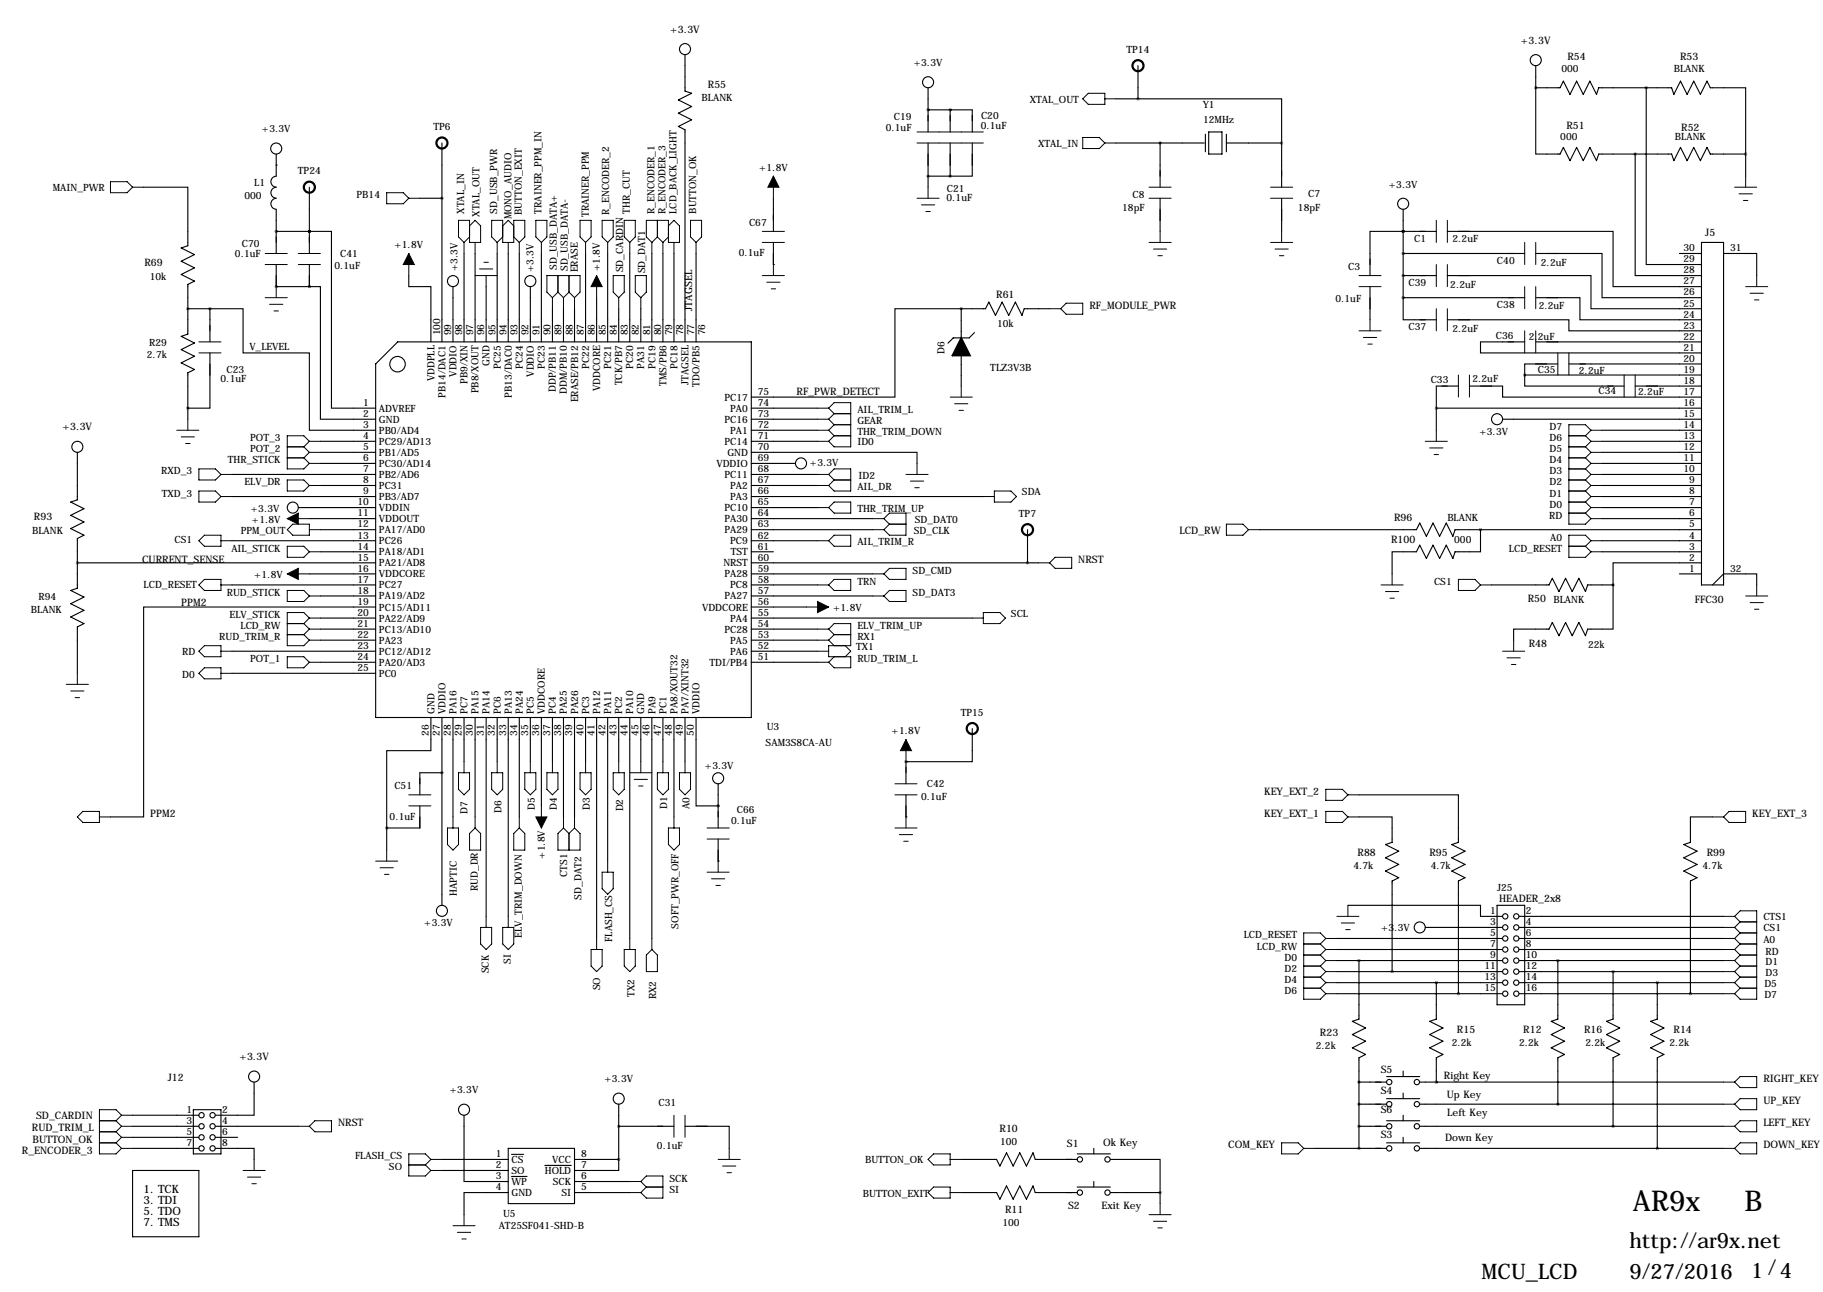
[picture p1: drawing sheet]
<svg xmlns="http://www.w3.org/2000/svg" width="419mm" height="297mm" viewBox="0 0 419 297" stroke-linecap="round" stroke-linejoin="round" font-family="sans-serif">
<defs><g id="words">
<g font-size="6.6">
<text x="375.4" y="278.5">AR9x</text>
<text x="401.1" y="278.5">B</text>
</g>
<g font-size="4.9">
<text x="374.6" y="286.9">http://ar9x.net</text>
<text x="340.6" y="294">MCU_LCD</text>
<text x="374.6" y="294">9/27/2016</text>
<text x="402.6" y="293.7">1 /4</text>
</g>
<g font-size="2.6">
<text x="33" y="274.2">1. TCK</text>
<text x="33" y="276.7">3. TDI</text>
<text x="33" y="279.3">5. TDO</text>
<text x="33" y="281.8">7. TMS</text>
</g>
<g font-size="2.4">
<text x="154.1" y="7.5">+3.3V</text>
<text x="349.7" y="10">+3.3V</text>
<text x="360.4" y="13.8">R54</text>
<text x="386.3" y="13.8">R53</text>
<text x="162.7" y="20.3">R55</text>
<text x="360.1" y="29.6">R51</text>
<text x="386.5" y="30.1">R52</text>
<text x="392" y="54.4">J5</text>
<text x="33.2" y="61.2">R69</text>
<text x="159.1" y="71.5" transform="rotate(-90 159.1 71.5)">JTAGSEL</text>
<text x="229" y="68.4">R61</text>
<text x="250.4" y="71">RF_MODULE_PWR</text>
<text x="183.1" y="90.8">RF_PWR_DETECT</text>
<text x="14.4" y="98.9">+3.3V</text>
<text x="7.8" y="119.6">R93</text>
<text x="320.5" y="119.7">R96</text>
<text x="271.2" y="122.8">LCD_RW</text>
<text x="319.8" y="124.8">R100</text>
<text x="32.7" y="129.4">CURRENT_SENSE</text>
<text x="247.9" y="129.4">NRST</text>
<text x="41.7" y="139.3">PPM2</text>
<text x="351.2" y="138.3">R50 BLANK</text>
<text x="389.6" y="138.5">FFC30</text>
<text x="351.5" y="148.7">R48</text>
<text x="290.6" y="182.7">KEY_EXT_2</text>
<text x="34.5" y="187.8">PPM2</text>
<text x="290.6" y="187.8">KEY_EXT_1</text>
<text x="402.8" y="187.8">KEY_EXT_3</text>
<text x="312.1" y="196.8">R88</text>
<text x="328.6" y="196.8">R95</text>
<text x="392.4" y="196.8">R99</text>
<text x="344.7" y="207.3">HEADER_2x8</text>
<text x="303.5" y="238.2">R23</text>
<text x="335" y="237.5">R15</text>
<text x="350.2" y="237.5">R12</text>
<text x="364.2" y="237.5">R16</text>
<text x="384.7" y="237.5">R14</text>
<text x="55" y="243.7">+3.3V</text>
<text x="38.6" y="248.5">J12</text>
<text x="317.4" y="246.7">S5</text>
<text x="317.4" y="251.6">S4</text>
<text x="331.9" y="248.2">Right Key</text>
<text x="405.4" y="248.8">RIGHT_KEY</text>
<text x="8.3" y="257.2">SD_CARDIN</text>
<text x="317.4" y="255.9">S6</text>
<text x="332.6" y="252.5">Up Key</text>
<text x="332.7" y="256.5">Left Key</text>
<text x="405.4" y="253.9">UP_KEY</text>
<text x="7.3" y="260">RUD_TRIM_L</text>
<text x="7.5" y="262.7">BUTTON_OK</text>
<text x="77.7" y="258.9">NRST</text>
<text x="229.8" y="260.3">R10</text>
<text x="245.3" y="263.8">S1</text>
<text x="253.6" y="263.4">Ok Key</text>
<text x="317.4" y="261.7">S3</text>
<text x="332.2" y="262.4">Down Key</text>
<text x="405.4" y="258.9">LEFT_KEY</text>
<text x="5" y="265.3">R_ENCODER_3</text>
<text x="282.4" y="264">COM_KEY</text>
<text x="405.4" y="264">DOWN_KEY</text>
<text x="231.1" y="278.9">R11</text>
<text x="245.5" y="278">S2</text>
<text x="253.3" y="277.9">Exit Key</text>
</g>
<g font-size="2.3">
<text x="210.1" y="15.1">+3.3V</text>
<text x="259" y="12.1">TP14</text>
<text x="359" y="16.5">000</text>
<text x="384.8" y="16.5">BLANK</text>
<text x="161.3" y="23.2">BLANK</text>
<text x="236.7" y="23.7">XTAL_OUT</text>
<text x="99.6" y="29.9">TP6</text>
<text x="205.5" y="27.5">C19</text>
<text x="225.5" y="29.7">0.1uF</text>
<text x="225.5" y="27.3">C20</text>
<text x="276.5" y="24.8">Y1</text>
<text x="276.6" y="28.3">12MHz</text>
<text x="60.2" y="30.3">+3.3V</text>
<text x="203.6" y="30.2">0.1uF</text>
<text x="238.7" y="33.9">XTAL_IN</text>
<text x="358.7" y="32.2">000</text>
<text x="385.1" y="32.2">BLANK</text>
<text x="68.5" y="40.1">TP24</text>
<text x="174.5" y="39.2">+1.8V</text>
<text x="12.1" y="43.9">MAIN_PWR</text>
<text x="56.2" y="45.7">000</text>
<text x="58.4" y="42.8">L1</text>
<text x="82" y="45.6">PB14</text>
<text x="217.6" y="46.2">0.1uF</text>
<text x="217.7" y="44.1">C21</text>
<text x="260.4" y="45.6">C8</text>
<text x="300.8" y="45.3">C7</text>
<text x="319.3" y="43.1">+3.3V</text>
<text x="106.7" y="49.1" transform="rotate(-90 106.7 49.1)">XTAL_IN</text>
<text x="110.2" y="49.8" transform="rotate(-90 110.2 49.8)">XTAL_OUT</text>
<text x="114.3" y="49.1" transform="rotate(-90 114.3 49.1)">SD_USB_PWR</text>
<text x="117.6" y="50.5" transform="rotate(-90 117.6 50.5)">MONO_AUDIO</text>
<text x="120" y="49.4" transform="rotate(-90 120 49.4)">BUTTON_EXIT</text>
<text x="124.5" y="49.1" transform="rotate(-90 124.5 49.1)">TRAINER_PPM_IN</text>
<text x="135.4" y="49.9" transform="rotate(-90 135.4 49.9)">TRAINER_PPM</text>
<text x="140" y="49.5" transform="rotate(-90 140 49.5)">R_ENCODER_2</text>
<text x="144.8" y="49.1" transform="rotate(-90 144.8 49.1)">THR_CUT</text>
<text x="150.5" y="49.2" transform="rotate(-90 150.5 49.2)">R_ENCODER_1</text>
<text x="153" y="49.2" transform="rotate(-90 153 49.2)">R_ENCODER_3</text>
<text x="155.5" y="49.1" transform="rotate(-90 155.5 49.1)">LCD_BACK_LIGHT</text>
<text x="160" y="49.1" transform="rotate(-90 160 49.1)">BUTTON_OK</text>
<text x="172.2" y="51.9">C67</text>
<text x="258" y="48.5">18pF</text>
<text x="298.4" y="48.5">18pF</text>
<text x="54" y="59.1">0.1uF</text>
<text x="55.6" y="56.8">C70</text>
<text x="78.2" y="59">C41</text>
<text x="90.7" y="57">+1.8V</text>
<text x="169.8" y="58.9">0.1uF</text>
<text x="325.1" y="55.6">C1</text>
<text x="333.9" y="55.7">2.2uF</text>
<text x="387" y="57.8">30</text>
<text x="397.8" y="57.8">31</text>
<text x="34.4" y="64.4">10k</text>
<text x="76.9" y="61.9">0.1uF</text>
<text x="105.2" y="62.3" transform="rotate(-90 105.2 62.3)">+3.3V</text>
<text x="122.7" y="62.6" transform="rotate(-90 122.7 62.6)">+3.3V</text>
<text x="128" y="62.1" transform="rotate(-90 128 62.1)">SD_USB_DATA+</text>
<text x="130.6" y="62.3" transform="rotate(-90 130.6 62.3)">SD_USB_DATA-</text>
<text x="132.8" y="62.6" transform="rotate(-90 132.8 62.6)">ERASE</text>
<text x="137.9" y="62.3" transform="rotate(-90 137.9 62.3)">+1.8V</text>
<text x="143.3" y="62.6" transform="rotate(-90 143.3 62.6)">SD_CARDIN</text>
<text x="148.3" y="62.9" transform="rotate(-90 148.3 62.9)">SD_DAT1</text>
<text x="309.9" y="62.1">C3</text>
<text x="323.8" y="65.7">C39</text>
<text x="344.1" y="60.7">C40</text>
<text x="354.2" y="61.1">2.2uF</text>
<text x="387" y="65.4">27</text>
<text x="387" y="62.9">28</text>
<text x="387" y="60.3">29</text>
<text x="307" y="69.5">0.1uF</text>
<text x="333.4" y="66.2">2.2uF</text>
<text x="344.1" y="70.8">C38</text>
<text x="353.7" y="71">2.2uF</text>
<text x="387" y="70.5">25</text>
<text x="387" y="67.9">26</text>
<text x="101.2" y="77.1" transform="rotate(-90 101.2 77.1)">100</text>
<text x="103.7" y="77.1" transform="rotate(-90 103.7 77.1)">99</text>
<text x="106.3" y="77.1" transform="rotate(-90 106.3 77.1)">98</text>
<text x="108.8" y="77.1" transform="rotate(-90 108.8 77.1)">97</text>
<text x="111.3" y="77.1" transform="rotate(-90 111.3 77.1)">96</text>
<text x="113.9" y="77.1" transform="rotate(-90 113.9 77.1)">95</text>
<text x="116.4" y="77.1" transform="rotate(-90 116.4 77.1)">94</text>
<text x="119" y="77.1" transform="rotate(-90 119 77.1)">93</text>
<text x="121.5" y="77.1" transform="rotate(-90 121.5 77.1)">92</text>
<text x="124" y="77.1" transform="rotate(-90 124 77.1)">91</text>
<text x="126.6" y="77.1" transform="rotate(-90 126.6 77.1)">90</text>
<text x="129.1" y="77.1" transform="rotate(-90 129.1 77.1)">89</text>
<text x="131.7" y="77.1" transform="rotate(-90 131.7 77.1)">88</text>
<text x="134.2" y="77.1" transform="rotate(-90 134.2 77.1)">87</text>
<text x="136.7" y="77.1" transform="rotate(-90 136.7 77.1)">86</text>
<text x="139.3" y="77.1" transform="rotate(-90 139.3 77.1)">85</text>
<text x="141.8" y="77.1" transform="rotate(-90 141.8 77.1)">84</text>
<text x="144.4" y="77.1" transform="rotate(-90 144.4 77.1)">83</text>
<text x="146.9" y="77.1" transform="rotate(-90 146.9 77.1)">82</text>
<text x="149.4" y="77.1" transform="rotate(-90 149.4 77.1)">81</text>
<text x="152" y="77.1" transform="rotate(-90 152 77.1)">80</text>
<text x="154.5" y="77.1" transform="rotate(-90 154.5 77.1)">79</text>
<text x="157.1" y="77.1" transform="rotate(-90 157.1 77.1)">78</text>
<text x="159.6" y="77.1" transform="rotate(-90 159.6 77.1)">77</text>
<text x="162.1" y="77.1" transform="rotate(-90 162.1 77.1)">76</text>
<text x="229.2" y="75.1">10k</text>
<text x="323.8" y="75.9">C37</text>
<text x="333.9" y="76.3">2.2uF</text>
<text x="343.9" y="77.9">C36</text>
<text x="387" y="75.6">23</text>
<text x="387" y="73">24</text>
<text x="33.8" y="82.4">2.7k</text>
<text x="34.3" y="79.4">R29</text>
<text x="57.3" y="80.4">V_LEVEL</text>
<text x="217.2" y="81.4" transform="rotate(-90 217.2 81.4)">D6</text>
<text x="351.4" y="78.1">2.2uF</text>
<text x="387" y="83.2">20</text>
<text x="387" y="80.6">21</text>
<text x="387" y="78.1">22</text>
<text x="50.7" y="87.8">0.1uF</text>
<text x="52" y="85.7">C23</text>
<text x="99.9" y="87.7" transform="rotate(-90 99.9 87.7)">VDDPLL</text>
<text x="104.9" y="86.6" transform="rotate(-90 104.9 86.6)">VDDIO</text>
<text x="107.5" y="88.3" transform="rotate(-90 107.5 88.3)">PB9/XIN</text>
<text x="112.6" y="84.1" transform="rotate(-90 112.6 84.1)">GND</text>
<text x="115.1" y="84.8" transform="rotate(-90 115.1 84.8)">PC25</text>
<text x="120.2" y="84.8" transform="rotate(-90 120.2 84.8)">PC24</text>
<text x="122.7" y="86.6" transform="rotate(-90 122.7 86.6)">VDDIO</text>
<text x="125.3" y="84.8" transform="rotate(-90 125.3 84.8)">PC23</text>
<text x="135.4" y="84.8" transform="rotate(-90 135.4 84.8)">PC22</text>
<text x="138" y="89.9" transform="rotate(-90 138 89.9)">VDDCORE</text>
<text x="140.5" y="84.8" transform="rotate(-90 140.5 84.8)">PC21</text>
<text x="143" y="88.6" transform="rotate(-90 143 88.6)">TCK/PB7</text>
<text x="145.6" y="84.8" transform="rotate(-90 145.6 84.8)">PC20</text>
<text x="148.1" y="84.8" transform="rotate(-90 148.1 84.8)">PA31</text>
<text x="150.7" y="84.8" transform="rotate(-90 150.7 84.8)">PC19</text>
<text x="153.2" y="88.7" transform="rotate(-90 153.2 88.7)">TMS/PB6</text>
<text x="155.7" y="84.8" transform="rotate(-90 155.7 84.8)">PC18</text>
<text x="158.3" y="88.5" transform="rotate(-90 158.3 88.5)">JTAGSEL</text>
<text x="160.8" y="89" transform="rotate(-90 160.8 89)">TDO/PB5</text>
<text x="227.7" y="85.2">TLZ3V3B</text>
<text x="328.9" y="88.1">C33</text>
<text x="338.5" y="87.7">2.2uF</text>
<text x="353.6" y="85.8">C35</text>
<text x="363" y="86">2.2uF</text>
<text x="387" y="88.3">18</text>
<text x="387" y="85.7">19</text>
<text x="83.5" y="93.3">1</text>
<text x="83.5" y="95.9">2</text>
<text x="87.1" y="94.6">ADVREF</text>
<text x="102.4" y="91.5" transform="rotate(-90 102.4 91.5)">PB14/DAC1</text>
<text x="110" y="90.4" transform="rotate(-90 110 90.4)">PB8/XOUT</text>
<text x="117.6" y="91.5" transform="rotate(-90 117.6 91.5)">PB13/DAC0</text>
<text x="127.8" y="90.2" transform="rotate(-90 127.8 90.2)">DDP/PB11</text>
<text x="130.3" y="90.6" transform="rotate(-90 130.3 90.6)">DDM/PB10</text>
<text x="132.9" y="92.5" transform="rotate(-90 132.9 92.5)">ERASE/PB12</text>
<text x="166.6" y="92.1">PC17</text>
<text x="167.9" y="94.6">PA0</text>
<text x="174.2" y="95.9">73</text>
<text x="174.2" y="93.3">74</text>
<text x="174.2" y="90.8">75</text>
<text x="197.1" y="94.9">AIL_TRIM_L</text>
<text x="367.5" y="90.6">C34</text>
<text x="376.6" y="90.8">2.2uF</text>
<text x="387" y="95.9">15</text>
<text x="387" y="93.3">16</text>
<text x="387" y="90.8">17</text>
<text x="57.5" y="101.5">POT_3</text>
<text x="83.5" y="98.4">3</text>
<text x="83.5" y="101">4</text>
<text x="87.1" y="97.2">GND</text>
<text x="87.1" y="99.7">PB0/AD4</text>
<text x="166.6" y="97.2">PC16</text>
<text x="167.9" y="99.7">PA1</text>
<text x="174.2" y="101">71</text>
<text x="174.2" y="98.4">72</text>
<text x="197.1" y="99.9">THR_TRIM_DOWN</text>
<text x="197.1" y="97.4">GEAR</text>
<text x="340.1" y="99.9">+3.3V</text>
<text x="356.3" y="101.5">D6</text>
<text x="356.3" y="98.9">D7</text>
<text x="387" y="101">13</text>
<text x="387" y="98.4">14</text>
<text x="52.4" y="106.5">THR_STICK</text>
<text x="57.5" y="104">POT_2</text>
<text x="83.5" y="103.5">5</text>
<text x="83.5" y="106">6</text>
<text x="87.1" y="102.3">PC29/AD13</text>
<text x="87.1" y="104.8">PB1/AD5</text>
<text x="87.1" y="107.3">PC30/AD14</text>
<text x="164.7" y="107.3">VDDIO</text>
<text x="166.6" y="102.3">PC14</text>
<text x="167.2" y="104.8">GND</text>
<text x="174.2" y="106">69</text>
<text x="174.2" y="103.5">70</text>
<text x="186.2" y="107.1">+3.3V</text>
<text x="197.1" y="102.2">ID0</text>
<text x="356.3" y="106.5">D4</text>
<text x="356.3" y="104">D5</text>
<text x="387" y="106">11</text>
<text x="387" y="103.5">12</text>
<text x="37.1" y="109.1">RXD_3</text>
<text x="56.2" y="111.6">ELV_DR</text>
<text x="83.5" y="108.6">7</text>
<text x="83.5" y="111.1">8</text>
<text x="83.5" y="113.7">9</text>
<text x="87.1" y="109.9">PB2/AD6</text>
<text x="87.1" y="112.4">PC31</text>
<text x="166.6" y="109.9">PC11</text>
<text x="167.9" y="112.4">PA2</text>
<text x="174.2" y="113.7">66</text>
<text x="174.2" y="111.1">67</text>
<text x="174.2" y="108.6">68</text>
<text x="197.1" y="112.6">AIL_DR</text>
<text x="197.4" y="110.1">ID2</text>
<text x="234.9" y="113.9">SDA</text>
<text x="356.3" y="111.6">D2</text>
<text x="356.3" y="109.1">D3</text>
<text x="387" y="108.6">10</text>
<text x="388.3" y="113.7">8</text>
<text x="388.3" y="111.1">9</text>
<text x="37.2" y="114.2">TXD_3</text>
<text x="57.7" y="117.7">+3.3V</text>
<text x="82.2" y="116.2">10</text>
<text x="82.2" y="118.7">11</text>
<text x="87.1" y="115">PB3/AD7</text>
<text x="87.1" y="117.5">VDDIN</text>
<text x="166.6" y="117.5">PC10</text>
<text x="167.9" y="115">PA3</text>
<text x="174.2" y="118.7">64</text>
<text x="174.2" y="116.2">65</text>
<text x="197.1" y="117.7">THR_TRIM_UP</text>
<text x="234.2" y="118.8">TP7</text>
<text x="332.7" y="119.8">BLANK</text>
<text x="356.1" y="119.2">RD</text>
<text x="356.3" y="116.7">D0</text>
<text x="356.3" y="114.2">D1</text>
<text x="388.3" y="118.7">6</text>
<text x="388.3" y="116.2">7</text>
<text x="7.4" y="122.8">BLANK</text>
<text x="40.1" y="124.8">CS1</text>
<text x="55.4" y="122.8">PPM_OUT</text>
<text x="57.9" y="120.3">+1.8V</text>
<text x="82.2" y="121.3">12</text>
<text x="82.2" y="123.8">13</text>
<text x="87.1" y="120">VDDOUT</text>
<text x="87.1" y="122.6">PA17/AD0</text>
<text x="87.1" y="125.1">PC26</text>
<text x="166.6" y="122.6">PA29</text>
<text x="166.6" y="120">PA30</text>
<text x="167.9" y="125.1">PC9</text>
<text x="174.2" y="123.8">62</text>
<text x="174.2" y="121.3">63</text>
<text x="197.1" y="125.3">AIL_TRIM_R</text>
<text x="210.1" y="122.8">SD_CLK</text>
<text x="210.3" y="120.3">SD_DAT0</text>
<text x="334.3" y="124.9">000</text>
<text x="356.4" y="124.3">A0</text>
<text x="388.3" y="123.8">4</text>
<text x="388.3" y="121.3">5</text>
<text x="53.2" y="126.9">AIL_STICK</text>
<text x="82.2" y="126.4">14</text>
<text x="82.2" y="128.9">15</text>
<text x="82.2" y="131.4">16</text>
<text x="87.1" y="127.7">PA18/AD1</text>
<text x="87.1" y="130.2">PA21/AD8</text>
<text x="166.3" y="130.2">NRST</text>
<text x="168" y="127.7">TST</text>
<text x="174.2" y="131.4">59</text>
<text x="174.2" y="128.9">60</text>
<text x="174.2" y="126.4">61</text>
<text x="209.8" y="131.9">SD_CMD</text>
<text x="346.9" y="126.9">LCD_RESET</text>
<text x="388.3" y="131.4">1</text>
<text x="388.3" y="128.9">2</text>
<text x="388.3" y="126.4">3</text>
<text x="397.8" y="131.4">32</text>
<text x="8.9" y="137.9">R94</text>
<text x="33" y="135.2">LCD_RESET</text>
<text x="52.1" y="137">RUD_STICK</text>
<text x="58.4" y="133">+1.8V</text>
<text x="82.2" y="134">17</text>
<text x="82.2" y="136.5">18</text>
<text x="87.1" y="132.7">VDDCORE</text>
<text x="87.1" y="135.3">PC27</text>
<text x="87.1" y="137.8">PA19/AD2</text>
<text x="166.6" y="137.8">PA27</text>
<text x="166.6" y="132.7">PA28</text>
<text x="167.9" y="135.3">PC8</text>
<text x="174.2" y="136.5">57</text>
<text x="174.2" y="134">58</text>
<text x="197.1" y="134.5">TRN</text>
<text x="209.8" y="137">SD_DAT3</text>
<text x="329.7" y="134.5">CS1</text>
<text x="7.1" y="140.8">BLANK</text>
<text x="52.8" y="142.1">ELV_STICK</text>
<text x="82.2" y="139.1">19</text>
<text x="82.2" y="141.6">20</text>
<text x="87.1" y="140.4">PC15/AD11</text>
<text x="87.1" y="142.9">PA22/AD9</text>
<text x="161.4" y="140.4">VDDCORE</text>
<text x="167.9" y="142.9">PA4</text>
<text x="174.2" y="141.6">55</text>
<text x="174.2" y="139.1">56</text>
<text x="191.5" y="140.6">+1.8V</text>
<text x="232.4" y="141.8">SCL</text>
<text x="50.4" y="147.2">RUD_TRIM_R</text>
<text x="55.3" y="144.6">LCD_RW</text>
<text x="82.2" y="144.1">21</text>
<text x="82.2" y="146.7">22</text>
<text x="82.2" y="149.2">23</text>
<text x="87.1" y="145.4">PC13/AD10</text>
<text x="87.1" y="148">PA23</text>
<text x="166.6" y="145.4">PC28</text>
<text x="167.9" y="148">PA5</text>
<text x="174.2" y="149.2">52</text>
<text x="174.2" y="146.7">53</text>
<text x="174.2" y="144.1">54</text>
<text x="196.8" y="149.5">TX1</text>
<text x="197.1" y="144.6">ELV_TRIM_UP</text>
<text x="197.1" y="147.2">RX1</text>
<text x="365.1" y="149">22k</text>
<text x="41.9" y="150.5">RD</text>
<text x="41.9" y="155.8">D0</text>
<text x="57.5" y="152.3">POT_1</text>
<text x="82.2" y="151.8">24</text>
<text x="82.2" y="154.3">25</text>
<text x="87.1" y="150.5">PC12/AD12</text>
<text x="87.1" y="153.1">PA20/AD3</text>
<text x="87.1" y="155.6">PC0</text>
<text x="163.1" y="153.1">TDI/PB4</text>
<text x="167.9" y="150.5">PA6</text>
<text x="174.2" y="151.8">51</text>
<text x="197.1" y="152.3">RUD_TRIM_L</text>
<text x="99.9" y="164.2" transform="rotate(-90 99.9 164.2)">GND</text>
<text x="102.4" y="164.2" transform="rotate(-90 102.4 164.2)">VDDIO</text>
<text x="104.9" y="164.2" transform="rotate(-90 104.9 164.2)">PA16</text>
<text x="107.5" y="164.2" transform="rotate(-90 107.5 164.2)">PC7</text>
<text x="110" y="164.2" transform="rotate(-90 110 164.2)">PA15</text>
<text x="112.6" y="164.2" transform="rotate(-90 112.6 164.2)">PA14</text>
<text x="115.1" y="164.2" transform="rotate(-90 115.1 164.2)">PC6</text>
<text x="117.6" y="164.2" transform="rotate(-90 117.6 164.2)">PA13</text>
<text x="120.2" y="164.2" transform="rotate(-90 120.2 164.2)">PA24</text>
<text x="122.7" y="164.2" transform="rotate(-90 122.7 164.2)">PC5</text>
<text x="125.3" y="164.2" transform="rotate(-90 125.3 164.2)">VDDCORE</text>
<text x="127.8" y="164.2" transform="rotate(-90 127.8 164.2)">PC4</text>
<text x="130.3" y="164.2" transform="rotate(-90 130.3 164.2)">PA25</text>
<text x="132.9" y="164.2" transform="rotate(-90 132.9 164.2)">PA26</text>
<text x="135.4" y="164.2" transform="rotate(-90 135.4 164.2)">PC3</text>
<text x="138" y="164.2" transform="rotate(-90 138 164.2)">PA12</text>
<text x="140.5" y="164.2" transform="rotate(-90 140.5 164.2)">PA11</text>
<text x="143" y="164.2" transform="rotate(-90 143 164.2)">PC2</text>
<text x="145.6" y="164.2" transform="rotate(-90 145.6 164.2)">PA10</text>
<text x="148.1" y="164.2" transform="rotate(-90 148.1 164.2)">GND</text>
<text x="150.7" y="164.2" transform="rotate(-90 150.7 164.2)">PA9</text>
<text x="153.2" y="164.2" transform="rotate(-90 153.2 164.2)">PC1</text>
<text x="155.7" y="164.2" transform="rotate(-90 155.7 164.2)">PA8/XOUT32</text>
<text x="158.3" y="164.2" transform="rotate(-90 158.3 164.2)">PA7/XINT32</text>
<text x="160.8" y="164.2" transform="rotate(-90 160.8 164.2)">VDDIO</text>
<text x="176.3" y="167.8">U3</text>
<text x="220.9" y="164.5">TP15</text>
<text x="98.6" y="169.1" transform="rotate(-90 98.6 169.1)">26</text>
<text x="101.1" y="169.1" transform="rotate(-90 101.1 169.1)">27</text>
<text x="103.6" y="169.1" transform="rotate(-90 103.6 169.1)">28</text>
<text x="106.2" y="169.1" transform="rotate(-90 106.2 169.1)">29</text>
<text x="108.7" y="169.1" transform="rotate(-90 108.7 169.1)">30</text>
<text x="111.3" y="169.1" transform="rotate(-90 111.3 169.1)">31</text>
<text x="113.8" y="169.1" transform="rotate(-90 113.8 169.1)">32</text>
<text x="116.3" y="169.1" transform="rotate(-90 116.3 169.1)">33</text>
<text x="118.9" y="169.1" transform="rotate(-90 118.9 169.1)">34</text>
<text x="121.4" y="169.1" transform="rotate(-90 121.4 169.1)">35</text>
<text x="124" y="169.1" transform="rotate(-90 124 169.1)">36</text>
<text x="126.5" y="169.1" transform="rotate(-90 126.5 169.1)">37</text>
<text x="129" y="169.1" transform="rotate(-90 129 169.1)">38</text>
<text x="131.6" y="169.1" transform="rotate(-90 131.6 169.1)">39</text>
<text x="134.1" y="169.1" transform="rotate(-90 134.1 169.1)">40</text>
<text x="136.7" y="169.1" transform="rotate(-90 136.7 169.1)">41</text>
<text x="139.2" y="169.1" transform="rotate(-90 139.2 169.1)">42</text>
<text x="141.7" y="169.1" transform="rotate(-90 141.7 169.1)">43</text>
<text x="144.3" y="169.1" transform="rotate(-90 144.3 169.1)">44</text>
<text x="146.8" y="169.1" transform="rotate(-90 146.8 169.1)">45</text>
<text x="149.4" y="169.1" transform="rotate(-90 149.4 169.1)">46</text>
<text x="151.9" y="169.1" transform="rotate(-90 151.9 169.1)">47</text>
<text x="154.4" y="169.1" transform="rotate(-90 154.4 169.1)">48</text>
<text x="157" y="169.1" transform="rotate(-90 157 169.1)">49</text>
<text x="159.5" y="169.1" transform="rotate(-90 159.5 169.1)">50</text>
<text x="176" y="171.4">SAM3S8CA-AU</text>
<text x="205" y="168.8">+1.8V</text>
<text x="162.1" y="176.9">+3.3V</text>
<text x="90.7" y="181.5">C51</text>
<text x="211.7" y="183.8">0.1uF</text>
<text x="213.1" y="181">C42</text>
<text x="89.6" y="188.4">0.1uF</text>
<text x="107.4" y="187.1" transform="rotate(-90 107.4 187.1)">D7</text>
<text x="115.3" y="186.8" transform="rotate(-90 115.3 186.8)">D6</text>
<text x="122.9" y="186.3" transform="rotate(-90 122.9 186.3)">D5</text>
<text x="128" y="186.3" transform="rotate(-90 128 186.3)">D4</text>
<text x="135.6" y="186.3" transform="rotate(-90 135.6 186.3)">D3</text>
<text x="143.3" y="186.5" transform="rotate(-90 143.3 186.5)">D2</text>
<text x="153.4" y="186" transform="rotate(-90 153.4 186)">D1</text>
<text x="158.5" y="186" transform="rotate(-90 158.5 186)">A0</text>
<text x="168.1" y="189.4">0.1uF</text>
<text x="169.4" y="186.8">C66</text>
<text x="125.2" y="197.5" transform="rotate(-90 125.2 197.5)">+1.8V</text>
<text x="130.4" y="201.6" transform="rotate(-90 130.4 201.6)">CTS1</text>
<text x="311.1" y="199.8">4.7k</text>
<text x="328.9" y="199.8">4.7k</text>
<text x="391.4" y="199.8">4.7k</text>
<text x="105" y="206" transform="rotate(-90 105 206)">HAPTIC</text>
<text x="109.8" y="204.9" transform="rotate(-90 109.8 204.9)">RUD_DR</text>
<text x="133.7" y="206.8" transform="rotate(-90 133.7 206.8)">SD_DAT2</text>
<text x="344.2" y="204.8">J25</text>
<text x="97.5" y="213">+3.3V</text>
<text x="120" y="215.6" transform="rotate(-90 120 215.6)">ELV_TRIM_DOWN</text>
<text x="156" y="213.5" transform="rotate(-90 156 213.5)">SOFT_PWR_OFF</text>
<text x="285.9" y="215.8">LCD_RESET</text>
<text x="317.5" y="214">+3.3V</text>
<text x="342.6" y="210.2">1</text>
<text x="342.6" y="212.7">3</text>
<text x="342.6" y="215.3">5</text>
<text x="350.8" y="210.2">2</text>
<text x="350.8" y="212.7">4</text>
<text x="350.8" y="215.3">6</text>
<text x="405.4" y="211.4">CTS1</text>
<text x="405.4" y="214">CS1</text>
<text x="117.4" y="221.6" transform="rotate(-90 117.4 221.6)">SI</text>
<text x="140.7" y="216.5" transform="rotate(-90 140.7 216.5)">FLASH_CS</text>
<text x="289" y="218.3">LCD_RW</text>
<text x="295.3" y="220.8">D0</text>
<text x="342.6" y="217.8">7</text>
<text x="342.6" y="220.3">9</text>
<text x="350.8" y="217.8">8</text>
<text x="350.8" y="220.3">10</text>
<text x="405.4" y="216.8">A0</text>
<text x="405.9" y="219.6">RD</text>
<text x="405.9" y="221.9">D1</text>
<text x="112.4" y="223.8" transform="rotate(-90 112.4 223.8)">SCK</text>
<text x="138" y="227.7" transform="rotate(-90 138 227.7)">SO</text>
<text x="295.3" y="223.4">D2</text>
<text x="295.3" y="225.9">D4</text>
<text x="341.3" y="222.9">11</text>
<text x="341.3" y="225.4">13</text>
<text x="341.3" y="228">15</text>
<text x="350.8" y="222.9">12</text>
<text x="350.8" y="225.4">14</text>
<text x="350.8" y="228">16</text>
<text x="405.6" y="226.9">D5</text>
<text x="405.9" y="224.4">D3</text>
<text x="145.9" y="229.2" transform="rotate(-90 145.9 229.2)">TX2</text>
<text x="150.9" y="229.7" transform="rotate(-90 150.9 229.7)">RX2</text>
<text x="295.3" y="228.5">D6</text>
<text x="405.6" y="229.5">D7</text>
<text x="302.5" y="241.2">2.2k</text>
<text x="333.7" y="240.4">2.2k</text>
<text x="349.2" y="240.4">2.2k</text>
<text x="364.5" y="240.4">2.2k</text>
<text x="383.8" y="240.4">2.2k</text>
<text x="103.4" y="251.3">+3.3V</text>
<text x="138.9" y="248.8">+3.3V</text>
<text x="42.9" y="255.9">1</text>
<text x="51.1" y="255.9">2</text>
<text x="151.4" y="254.4">C31</text>
<text x="42.9" y="258.4">3</text>
<text x="42.9" y="261">5</text>
<text x="42.9" y="263.5">7</text>
<text x="51.1" y="258.4">4</text>
<text x="51.1" y="261">6</text>
<text x="51.1" y="263.5">8</text>
<text x="229.9" y="263.3">100</text>
<text x="81.7" y="266.6">FLASH_CS</text>
<text x="89.4" y="269.1">SO</text>
<text x="114" y="266.1">1</text>
<text x="114" y="268.6">2</text>
<text x="117.6" y="267.4">CS</text>
<text x="117.6" y="269.9">SO</text>
<text x="125.3" y="269.9">HOLD</text>
<text x="127" y="267.4">VCC</text>
<text x="133.6" y="268.6">7</text>
<text x="133.6" y="266.1">8</text>
<text x="151" y="264.1">0.1uF</text>
<text x="198.9" y="267.3">BUTTON_OK</text>
<text x="114" y="271.1">3</text>
<text x="114" y="273.7">4</text>
<text x="117.6" y="272.4">WP</text>
<text x="117.6" y="275">GND</text>
<text x="127.1" y="272.4">SCK</text>
<text x="129.1" y="275">SI</text>
<text x="133.6" y="273.7">5</text>
<text x="133.6" y="271.1">6</text>
<text x="153.9" y="271.6">SCK</text>
<text x="153.9" y="274.2">SI</text>
<text x="198.4" y="275.2">BUTTON_EXIT</text>
<text x="115.6" y="279.8">U5</text>
<text x="230.4" y="281.8">100</text>
<text x="114.6" y="282.6">AT25SF041-SHD-B</text>
</g>
</g></defs>
<g fill="none" stroke="#000" stroke-width=".25">
<path d="M157.5 12.6v8.3l1.5 .5-3 1.6 3 1.5-3 1.5 3 1.5-3 1.6 1.5 .7v48.8M261.6 15.1v7.6M353.1 15.1v5.1M63.5 35.4v5.1a1.27 1.27 0 0 0-1.2 1.3 1.27 1.27 0 0 0 1.2 1.2 1.27 1.27 0 0 0-1.2 1.3 1.27 1.27 0 0 0 1.2 1.3 1.27 1.27 0 0 0-1.2 1.2 1.27 1.27 0 0 0 1.2 1.3v10.2M63.5 38h.1M101.6 32.9v45.7M213.4 25.3h.1M213.4 20.2v10.1M213.4 32.9v10.1M213.4 25.3h10.1v5M218.4 25.3h.1M218.4 25.3v5"/>
<path d="M218.4 32.9v7.6M223.5 32.9v7.6h-5.1M256.5 32.9h20.4M256.5 22.7h5.1M261.6 22.7h33v10.2M266.7 32.9v10.1M277.1 30.8v4.1M277.9 30.3h3v5.1h-3zM281.9 30.8v4.1M281.9 32.9h12.7M294.6 32.9v10.1M353.1 20.2h5.5l.8-1.5 1.5 3 1.6-3 1.5 3 1.5-3 1.5 3 .5-1.5h16.8l.5 1.5 1.5-3 1.6 3 1.5-3 1.5 3 1.5-3 .8 1.5h8.1v15.2"/>
<path d="M353.1 20.2v15.2h5.5l.8-1.5 1.5 3 1.6-3 1.5 3 1.5-3 1.5 3 .5-1.5h16.8l.5 1.5 1.5-3 1.6 3 1.5-3 1.5 3 1.5-3 .8 1.5h8.1M375.9 35.4v28h15.3M378.5 20.2v40.6h12.7M401.3 35.4v5.1M33 43h10.2v13.5l-1.5 .5 3 1.5-3 1.6 3 1.5-3 1.5 3 1.5-1.5 .8v11.4l-1.5 .5 3 1.6-3 1.5 3 1.5-3 1.5 3 1.5-1.5 .8v10.7M63.5 53.2h.1M63.5 53.2h7.6M71.1 53.2h.1M71.1 53.2h5.1v40.6h10.2M71.1 43v15.3M96.5 45.6h5.1M106.7 58.3v20.3"/>
<path d="M109.2 58.3v20.3M114.3 58.3v20.3M116.8 58.3v20.3M119.4 58.3v20.3M124.5 58.3v20.3M134.6 58.3v20.3M139.7 58.3v20.3M144.8 58.3v20.3M149.9 58.3v20.3M152.4 58.3v20.3M154.9 58.3v20.3M160 58.3v20.3"/>
<path d="M177.8 45.6v7.6M177.8 55.7v5.1M213.4 40.5h5M266.7 45.6v7.6M294.6 45.6v7.6M322.6 53.2h.1M322.6 53.2h-7.6v10.2M322.6 48.1v20.3M322.6 58.3h27.9M322.6 53.2h7.6M332.7 53.2h38.1v12.7h20.4M353.1 58.3h15.2v10.1h22.9"/>
<path d="M386.1 58.3h5.1M391.2 55.7h5v78.8h-5zM396.2 58.3h7.7v5.1M43.2 71h5.1M48.3 71h7.6v10.1h15.2v17.8h15.3M48.3 71v7.6M63.5 65.9h.1M63.5 60.8v5.1M63.5 65.9h7.6M71.1 65.9h.1M71.1 65.9h2.6v30.5h12.7M71.1 60.8v5.1"/>
<path d="M91.4 78.6h81.3v86.4h-86.3v-81.3zM94 63.4v2.5h5.1v12.7M104.1 65.9v12.7M111.8 65.9v12.7M121.9 65.9v12.7M127 71v7.6M129.5 71v7.6M132.1 71v7.6M137.2 68.4v10.2M142.2 71v7.6M147.3 71v7.6M177.8 60.8h.1"/>
<path d="M221 71h-15.3v20.3h-33M221 71h5.6l.7-1.5 1.6 3 1.5-3 1.5 3 1.5-3 1.5 3 .6-1.5h5.8M221 71v6.7M224 76.5l-1.2 1.2h-3.6l-1.3 1.2M315 65.9v7.6M322.6 68.4v5.1h7.6M322.6 68.4h27.9M322.6 63.4h7.6M332.7 73.5h28v2.6h30.5M332.7 63.4h33.1v7.6h25.4M350.5 78.6h-10.1v2.5h50.8M353.1 68.4h10.1v5.1h28"/>
<path d="M353.1 78.6h38.1M48.3 81.1v12.7h-5.1M172.7 93.8h15.3M172.7 96.4h15.3M172.7 98.9h15.3M221 81.7v7.1M330.2 93.8h61M335.3 88.8h-5.1v10.1M337.8 88.8h7.6v2.5h45.8M345.4 96.4h45.8M350.5 86.2v2.6h22.9M350.5 86.2h40.7"/>
<path d="M358.1 83.7h-7.6v2.5M360.7 83.7h30.5M368.3 98.9h22.9M375.9 88.8h15.3M17.8 104v10.9l-1.5 .5 3 1.6-3 1.5 3 1.5-3 1.5 3 1.5-1.5 .8v11.4l-1.5 .5 3 1.6-3 1.5 3 1.5-3 1.5 3 1.6-1.5 .7v10.7M53.3 109.1h33.1M53.3 114.2h33.1M68.6 116.7h17.8M71.1 119.2h15.3M73.7 101.5h12.7M73.7 104h12.7M73.7 106.5h12.7"/>
<path d="M73.7 111.6h12.7M172.7 104h38.1v2.5M172.7 101.5h15.3M172.7 106.5h10.2M172.7 109.1h15.3M172.7 111.6h15.3M172.7 114.2h53.4M172.7 116.7h15.3M172.7 119.2h28M368.3 101.5h22.9M368.3 104h22.9M368.3 106.5h22.9"/>
<path d="M368.3 109.1h22.9M368.3 111.6h22.9M368.3 114.2h22.9M368.3 116.7h22.9M368.3 119.2h22.9M17.8 129.4h68.6M53.3 124.3h33.1M53.3 134.5h33.1M71.1 131.9h15.3M73.7 121.8h12.7M73.7 126.9h12.7M73.7 137h12.7"/>
<path d="M86.4 139.6h-53.4v48.2h-7.6M172.7 121.8h28M172.7 124.3h15.3M172.7 126.9h5.1M172.7 129.4h66.1M172.7 131.9h28M172.7 134.5h15.3M172.7 137h28M172.7 139.6h12.7M236.2 121.8v7.6M289.6 121.8h36l.8-1.5 1.5 3 1.5-3 1.6 3 1.5-3 1.5 3 .5-1.5h56.7M340.4 121.8v5.1h-5.9l-.5 1.5-1.5-3.1-1.5 3.1-1.6-3.1-1.5 3.1-1.5-3.1-.8 1.6h-5.6v5"/>
<path d="M342.9 134.5h13.2l.8-1.5 1.5 3 1.5-3 1.5 3 1.6-3 1.5 3 .5-1.5h5.8M368.3 124.3h22.9M368.3 126.9h22.9M370.8 134.5v10.1h-5.8l-.5 1.6-1.5-3.1-1.6 3.1-1.5-3.1-1.5 3.1-1.5-3.1-.8 1.5h-8.1v2.6M386.1 131.9h5.1M391.2 129.4h-20.4v5.1M393.7 134.5l2.5-2.6h7.7v2.6M53.3 149.7h33.1M53.3 154.8h33.1M73.7 142.1h12.7M73.7 144.6h12.7M73.7 147.2h12.7"/>
<path d="M73.7 152.3h12.7M172.7 142.1h50.8M172.7 144.6h15.3M172.7 147.2h15.3M172.7 149.7h15.3M172.7 152.3h15.3M99.1 165v7.6h-10.2v17.8M101.6 165v43.1M101.6 177.7h-5.1v5M104.1 165v22.8M106.7 165v10.1M109.2 165v22.8"/>
<path d="M111.8 165v45.7M114.3 165v10.1M116.8 165v45.7M119.4 165v22.8M121.9 165v10.1M124.5 165v20.3M127 165v10.1M129.5 165v22.8M132.1 165v22.8M134.6 165v10.1M137.2 165v50.8M139.7 165v33"/>
<path d="M142.2 165v10.1M144.8 165v50.8M147.3 165v10.1M149.9 165v50.8M152.4 165v10.1M154.9 165v22.8M157.5 165v10.1M160 165v20.3h5.1M208.3 175.1h.1M208.3 175.1v5.1M223.5 167.5v7.6h-15.2M88.9 190.4v5"/>
<path d="M96.5 185.3v5.1h-7.6M165.1 198h.1M165.1 185.3h.1M165.1 180.2v10.2M165.1 192.9v5.1M208.3 187.8h.1M208.3 182.7v5.1M312.4 187.8h7.6v5.9l-1.5 .5 3.1 1.5-3.1 1.5 3.1 1.5-3.1 1.6 3.1 1.5-1.6 .8v20.8M312.4 182.7h22.9v11l-1.5 .5 3 1.5-3 1.5 3 1.5-3 1.6 3 1.5-1.5 .8v25.9M393.7 187.8h-5.1v5.9l-1.5 .5 3 1.5-3 1.5 3 1.5-3 1.6 3 1.5-1.5 .8v25.9M307.3 215.8h38.1M307.3 218.3h38.1"/>
<path d="M309.9 208.1h30.5v2.6h5M327.7 213.2h17.7M344.2 208.1h6.3v22.9h-6.3zM349.2 210.7h47M349.2 213.2h47M349.2 215.8h47M349.2 218.3h47M307.3 220.8h38.1M307.3 223.4h38.1M307.3 225.9h38.1M307.3 228.5h38.1M312.4 220.8v13.5l-1.5 .5 3 1.5-3 1.6 3 1.5-3 1.5 3 1.5-1.5 .8v20.8"/>
<path d="M330.2 225.9v8.4l-1.5 .5 3 1.5-3 1.6 3 1.5-3 1.5 3 1.5-1.5 .8v5.6M349.2 220.8h47M349.2 223.4h47M349.2 225.9h47M349.2 228.5h47M358.1 220.8v13.5l-1.5 .5 3.1 1.5-3.1 1.6 3.1 1.5-3.1 1.5 3.1 1.5-1.6 .8v10.7M370.8 223.4v10.9l-1.5 .5 3.1 1.5-3.1 1.6 3.1 1.5-3.1 1.5 3.1 1.5-1.6 .8v15.7M381 225.9v8.4l-1.5 .5 3 1.5-3 1.6 3 1.5-3 1.5 3 1.5-1.5 .8v20.8M30.5 258.9h15.2M30.5 256.4h15.2M44.4 255.1h6.4v10.2h-6.4zM49.5 258.9h19.1"/>
<path d="M58.4 248.8v7.6h-8.9M106.7 256.4v15.2h10.1M142.2 253.9v12.7M142.2 258.9h12.7M157.5 258.9h10.1v5.1M312.4 248.8h6.4M312.4 253.9h6.4M312.4 258.9h6.4M318.8 247.5h7.6M318.8 252.6h7.6M318.8 257.7h7.6M322.6 246.2v1.3"/>
<path d="M322.6 251.3v1.3M322.6 256.4v1.3M326.4 248.8h69.8M326.4 253.9h69.8M326.4 258.9h69.8M330.2 248.8h.1M30.5 269.1h15.2v15.2h-15.2zM30.5 264h15.2M30.5 261.5h15.2M49.5 264h8.9v2.6M49.5 261.5h5.1M101.6 269.1h15.2"/>
<path d="M101.6 266.6h15.2M116.8 274.2h-10.1v5.1M116.8 264h15.3v12.7h-15.3zM117.6 265.4h2.8M117.6 270.5h3.6M125.3 267.9h6M132.1 266.6h10.1M132.1 274.2h12.7M132.1 271.6h12.7M142.2 266.6v2.5h-10.1M221 266.6h8.1l.8 1.5 1.5-3.1 1.5 3.1 1.5-3.1 1.6 3.1 1.5-3.1 .5 1.6h9.6M221 274.2h8.1l.8 1.5 1.5-3 1.5 3 1.5-3 1.6 3 1.5-3 .5 1.5h9.6"/>
<path d="M247.6 265.3h7.7M247.6 272.9h7.7M251.5 264v1.3M251.5 271.6v1.3M255.3 266.6h11.4v7.6M255.3 274.2h11.4M266.7 274.2v2.5M302.3 264h16.5M318.8 262.7h7.6M322.6 261.5v1.2M326.4 264h69.8"/>
<circle cx="157.5" cy="11.3" r="1.27"/>
<circle cx="213.4" cy="18.9" r="1.27"/>
<circle cx="353.1" cy="13.8" r="1.27"/>
<circle cx="63.5" cy="34.1" r="1.27"/>
<circle cx="322.6" cy="46.8" r="1.27"/>
<circle cx="104.1" cy="64.6" r="1.27"/>
<circle cx="121.9" cy="64.6" r="1.27"/>
<circle cx="91.4" cy="83.7" r="1.78"/>
<circle cx="344.2" cy="96.4" r="1.27"/>
<circle cx="17.8" cy="102.7" r="1.27"/>
<circle cx="67.3" cy="116.7" r="1.27"/>
<circle cx="184.1" cy="106.5" r="1.27"/>
<circle cx="165.1" cy="178.9" r="1.27"/>
<circle cx="101.6" cy="209.4" r="1.27"/>
<circle cx="326.4" cy="213.2" r="1.27"/>
<circle cx="346" cy="215.8" r=".61"/>
<circle cx="346" cy="213.2" r=".61"/>
<circle cx="346" cy="210.7" r=".61"/>
<circle cx="346" cy="218.3" r=".61"/>
<circle cx="348.6" cy="215.8" r=".61"/>
<circle cx="348.6" cy="213.2" r=".61"/>
<circle cx="348.6" cy="210.7" r=".61"/>
<circle cx="348.6" cy="218.3" r=".61"/>
<circle cx="346" cy="228.5" r=".61"/>
<circle cx="346" cy="225.9" r=".61"/>
<circle cx="346" cy="223.4" r=".61"/>
<circle cx="346" cy="220.8" r=".61"/>
<circle cx="348.6" cy="228.5" r=".61"/>
<circle cx="348.6" cy="225.9" r=".61"/>
<circle cx="348.6" cy="223.4" r=".61"/>
<circle cx="348.6" cy="220.8" r=".61"/>
<circle cx="46.3" cy="256.4" r=".61"/>
<circle cx="46.3" cy="258.9" r=".61"/>
<circle cx="48.9" cy="256.4" r=".61"/>
<circle cx="48.9" cy="258.9" r=".61"/>
<circle cx="58.4" cy="247.5" r="1.27"/>
<circle cx="106.7" cy="255.1" r="1.27"/>
<circle cx="142.2" cy="252.6" r="1.27"/>
<circle cx="319.4" cy="253.9" r=".61"/>
<circle cx="319.4" cy="248.8" r=".61"/>
<circle cx="319.4" cy="258.9" r=".61"/>
<circle cx="325.7" cy="253.9" r=".61"/>
<circle cx="325.7" cy="248.8" r=".61"/>
<circle cx="325.7" cy="258.9" r=".61"/>
<circle cx="46.3" cy="264" r=".61"/>
<circle cx="46.3" cy="261.5" r=".61"/>
<circle cx="48.9" cy="264" r=".61"/>
<circle cx="48.9" cy="261.5" r=".61"/>
<circle cx="248.3" cy="274.2" r=".61"/>
<circle cx="248.3" cy="266.6" r=".61"/>
<circle cx="254.6" cy="274.2" r=".61"/>
<circle cx="254.6" cy="266.6" r=".61"/>
<circle cx="319.4" cy="264" r=".61"/>
<circle cx="325.7" cy="264" r=".61"/>
</g>
<g fill="none" stroke="#000" stroke-width=".23">
<path d="M210.8 30.3h15.3M210.8 32.9h15.3M248.9 31.6h3.8l1.3 1.3-1.3 1.2h-3.8zM248.9 22.7l1.3-1.3h3.8v2.6h-3.8zM254 32.9h2.5M254 22.7h2.5M25.4 41.8h3.8l1.3 1.2-1.3 1.3h-3.8zM30.5 43h2.5M61 58.3h5M68.6 58.3h5.1M88.9 44.3h3.8l1.3 1.3-1.3 1.2h-3.8zM94 45.6h2.5"/>
<path d="M94 58.3v5.1M106.7 55.7v2.6M107.9 51.9l1.3-1.2 1.3 1.2v3.8h-2.6v-5h-2.5v3.8l1.3 1.2M107.9 54.5l-1.2 1.2M109.2 55.7v2.6M114.3 55.7l-1.3-1.2v-3.8h2.6v5h2.5v-5h2.5v3.8l-1.2 1.2M114.3 55.7v2.6M115.6 54.5l-1.3 1.2M115.6 51.9l1.2-1.2 1.3 1.2M116.8 55.7v2.6M118.1 54.5l1.3 1.2M119.4 55.7v2.6"/>
<path d="M123.2 50.7h2.5v3.8l-1.2 1.2-1.3-1.2zM124.5 55.7v2.6M133.3 50.7h2.6v3.8l-1.3 1.2-1.3-1.2zM134.6 55.7v2.6M138.4 50.7h2.6v3.8l-1.3 1.2-1.3-1.2zM139.7 55.7v2.6M143.5 50.7h2.5v3.8l-1.2 1.2-1.3-1.2zM144.8 55.7v2.6M149.9 55.7v2.6M151.1 54.5l-1.2 1.2M151.1 50.7v3.8M151.1 54.5l1.3 1.2"/>
<path d="M152.4 55.7v2.6M153.7 51.9l1.2-1.2 1.3 1.2v3.8h-2.5v-5h-5.1v3.8l1.3 1.2M153.7 54.5l-1.3 1.2M154.9 55.7v2.6M158.7 50.7h2.6v3.8l-1.3 1.2-1.3-1.2zM160 55.7v2.6M175.3 53.2h5M175.3 55.7h5M177.8 40.5v5.1M210.8 45.6h5.1M211.8 47.1h3.1M212.9 48.6h1"/>
<path d="M213.4 43v2.6M264.2 55.7h5M264.2 43h5M264.2 45.6h5M265.2 57.3h3M266.2 58.8h1M266.7 53.2v2.5M292.1 55.7h5.1M292.1 43h5.1M292.1 45.6h5.1M293.1 57.3h3.1M294.1 58.8h1"/>
<path d="M294.6 53.2v2.5M330.2 50.7v5M332.7 50.7v5M350.5 55.7v5.1M353.1 55.7v5.1M398.8 43h5.1M399.8 44.6h3M400.8 46.1h1M401.3 40.5v2.5M45.7 78.6h5.1M61 60.8h5M61 68.4h5"/>
<path d="M62 70h3M63 71.5h1M63.5 65.9v2.5M68.6 60.8h5.1M109.2 63.4h5.1M110.2 61.8h3.1M111.3 60.3h1M111.8 63.4v2.5M127 68.4l-1.3-1.2v-3.8h7.6v3.8l-1.2 1.2M127 68.4v2.6M128.3 63.4v3.8M128.3 67.2l-1.3 1.2"/>
<path d="M128.3 67.2l1.2 1.2M129.5 68.4v2.6M130.8 67.2l-1.3 1.2M130.8 63.4v3.8M130.8 67.2l1.3 1.2M132.1 68.4v2.6M137.2 63.4v5M141 63.4h2.5v3.8l-1.3 1.2-1.2-1.2zM142.2 68.4v2.6M146 63.4h2.6v3.8l-1.3 1.2-1.3-1.2zM147.3 68.4v2.6M175.3 63.4h5"/>
<path d="M176.3 64.9h3M177.3 66.4h1M177.8 60.8v2.6M241.3 71h2.5M245.1 69.7h3.8v2.5h-3.8l-1.3-1.2zM312.4 63.4h5.1M312.4 65.9h5.1M312.4 76.1h5.1M313.4 77.6h3.1M314.5 79.1h1M315 73.5v2.6M330.2 60.8v5.1"/>
<path d="M330.2 71v5.1M332.7 60.8v5.1M332.7 71v5.1M350.5 65.9v5.1M350.5 76.1v5M353.1 65.9v5.1M353.1 76.1v5M401.3 65.9h5.1M402.3 67.4h3.1M403.4 68.9h1M403.9 63.4v2.5M40.6 98.9h5.1"/>
<path d="M43.2 96.4v2.5M45.7 81.1h5.1M188 98.9h2.5M188 93.8h2.5M188 96.4h2.5M190.5 93.8l1.3-1.2h3.8v10.1h-3.8l-1.3-1.2M190.5 98.9l1.3 1.3M190.5 93.8l1.3 1.3M190.5 96.4l1.3 1.2M191.8 97.6h3.8M191.8 97.6l-1.3 1.3M191.8 95.1h3.8"/>
<path d="M191.8 95.1l-1.3 1.3M218.4 91.3h5.1M219.5 92.8h3M220.5 94.3h1M221 88.8v2.5M330.2 98.9v2.6M335.3 86.2v5.1M337.8 86.2v5.1M358.1 81.1v5.1M360.7 81.1v5.1M365.8 98.9l-1.3-1.3h-3.8v22.9h3.8l1.3-1.3M365.8 98.9h2.5"/>
<path d="M365.8 98.9l-1.3 1.3M373.4 86.2v5.1M375.9 86.2v5.1M41.7 100.4h3M42.7 102h1M45.7 112.9h3.8l1.3 1.3-1.3 1.2h-3.8zM45.7 107.8h3.8l1.3 1.3-1.3 1.2h-3.8zM50.8 109.1h2.5M50.8 114.2h2.5M66 110.3h3.8l1.3 1.3-1.3 1.3h-3.8zM66 105.3h3.8M66 102.7h3.8"/>
<path d="M66 119.2h5.1M69.8 105.3l1.3 1.2M69.8 102.7l1.3 1.3M71.1 101.5l-1.3-1.3h-3.8v7.6h3.8l1.3-1.3M71.1 106.5h2.6M71.1 101.5h2.6M71.1 101.5l-1.3 1.2M71.1 111.6h2.6M71.1 104h2.6M71.1 104l-1.3 1.3M188 116.7h2.5M188 101.5h2.5"/>
<path d="M188 111.6h2.5M188 109.1h2.5M190.5 109.1l1.3-1.3h3.8v5.1h-3.8l-1.3-1.3M190.5 109.1l1.3 1.2M191.8 115.4h3.8v2.6h-3.8l-1.3-1.3zM191.8 100.2h3.8M191.8 110.3h3.8M191.8 110.3l-1.3 1.3M191.8 100.2l-1.3 1.3M200.7 119.2h2.5M203.2 119.2l1.3-1.2h3.8v5h-3.8l-1.3-1.2M203.2 119.2l1.3 1.3"/>
<path d="M208.3 109.1h5.1M209.3 110.6h3M210.3 112.1h1M210.8 106.5v2.6M226.1 114.2h2.5M228.6 112.9h3.8l1.3 1.3-1.3 1.2h-3.8zM327.7 101.5h5M328.7 103h3M329.7 104.5h1M360.7 118h3.8M360.7 115.4h3.8M360.7 100.2h3.8"/>
<path d="M360.7 107.8h3.8M360.7 105.3h3.8M360.7 102.7h3.8M360.7 112.9h3.8M360.7 110.3h3.8M364.5 115.4l1.3 1.3M364.5 112.9l1.3 1.3M364.5 110.3l1.3 1.3M364.5 107.8l1.3 1.3M364.5 105.3l1.3 1.2M364.5 102.7l1.3 1.3M364.5 100.2l1.3 1.3"/>
<path d="M364.5 118l1.3 1.2M365.8 116.7h2.5M365.8 106.5h2.5M365.8 101.5h2.5M365.8 111.6h2.5M365.8 109.1h2.5M365.8 104h2.5M365.8 114.2h2.5M365.8 119.2h2.5M365.8 116.7l-1.3 1.3M365.8 114.2l-1.3 1.2M365.8 111.6l-1.3 1.3"/>
<path d="M365.8 109.1l-1.3 1.2M365.8 106.5l-1.3 1.3M365.8 104l-1.3 1.3M365.8 101.5l-1.3 1.2M47 123h3.8v2.6h-3.8l-1.3-1.3zM47 133.2h3.8v2.5h-3.8l-1.3-1.2zM50.8 124.3h2.5M50.8 134.5h2.5M66 125.6h3.8l1.3 1.3-1.3 1.2h-3.8zM66 121.8l1.3-1.3h3.8v2.5h-3.8zM66 135.7h3.8l1.3 1.3-1.3 1.3h-3.8zM66 131.9h5.1"/>
<path d="M71.1 126.9h2.6M71.1 137h2.6M71.1 121.8h2.6M185.4 139.6h5.1M188 124.3h2.5M188 134.5h2.5M191.8 123h3.8v2.6h-3.8l-1.3-1.3zM191.8 133.2h3.8v2.5h-3.8l-1.3-1.2zM200.7 137h2.5M200.7 131.9h2.5M200.7 121.8h2.5M204.5 135.7h3.8v2.6h-3.8l-1.3-1.3z"/>
<path d="M204.5 130.7h3.8v2.5h-3.8l-1.3-1.3zM204.5 120.5l-1.3 1.3M204.5 120.5h3.8M238.8 129.4h2.5M241.3 129.4l1.3-1.3h3.8v2.6h-3.8zM281.9 120.5h3.9l1.2 1.3-1.2 1.2h-3.9zM287 121.8h2.6M317.5 134.5h5.1M318.5 136h3.1M319.5 137.5h1M320 131.9v2.6M335.3 133.2h3.8l1.3 1.3-1.3 1.2h-3.8z"/>
<path d="M340.4 134.5h2.5M360.7 125.6h3.8M364.5 125.6l1.3 1.3M365.8 124.3l-1.3-1.3h-3.8v5.1h3.8l1.3-1.2M365.8 124.3h2.5M365.8 126.9h2.5M365.8 124.3l-1.3 1.3M401.3 137h5.1M402.3 138.5h3.1M403.9 134.5v2.5M15.2 157.3h5.1M16.3 158.9h3"/>
<path d="M17.8 154.8v2.5M45.7 154.8l1.3-1.3h3.8v2.6h-3.8zM47 148.4h3.8v2.6h-3.8l-1.3-1.3zM50.8 149.7h2.5M50.8 154.8h2.5M66 151h3.8l1.3 1.3-1.3 1.2h-3.8zM66 143.4h3.8M66 145.9h3.8M69.8 145.9l1.3 1.3M69.8 143.4l1.3 1.2M71.1 142.1l-1.3-1.3h-3.8v7.6h3.8l1.3-1.2M71.1 142.1h2.6"/>
<path d="M71.1 142.1l-1.3 1.3M71.1 147.2h2.6M71.1 152.3h2.6M71.1 144.6h2.6M71.1 144.6l-1.3 1.3M188 147.2h2.5M188 152.3h2.5M188 144.6h2.5M188 149.7h2.5M190.5 144.6l1.3-1.2h3.8v5h-5.1v2.6h5.1v2.5h-3.8l-1.3-1.2M190.5 144.6l1.3 1.3M190.5 147.2l1.3 1.2"/>
<path d="M191.8 145.9h3.8M191.8 151l-1.3 1.3M191.8 145.9l-1.3 1.3M194.3 148.4l1.3 1.3-1.3 1.3M223.5 142.1h2.6M226.1 140.8h3.8l1.2 1.3-1.2 1.3h-3.8zM345.4 149.7h5.1M346.5 151.2h3M347.5 152.8h1M348 147.2v2.5M403.4 140.1h1M17.3 160.4h1"/>
<path d="M105.4 177.7h2.5v3.8l-1.2 1.2-1.3-1.2zM106.7 175.1v2.6M113 177.7h2.6v3.8l-1.3 1.2-1.3-1.2zM114.3 175.1v2.6M120.6 177.7h2.6v3.8l-1.3 1.2-1.3-1.2zM121.9 175.1v2.6M125.7 177.7h2.6v3.8l-1.3 1.2-1.3-1.2zM127 175.1v2.6M133.3 177.7h2.6v3.8l-1.3 1.2-1.3-1.2zM134.6 175.1v2.6M141 177.7h2.5v3.8l-1.3 1.2-1.2-1.2zM142.2 175.1v2.6"/>
<path d="M144.8 177.7h5.1M145.8 179.2h3M147.3 175.1v2.6M151.1 177.7h2.6v3.8l-1.3 1.2-1.3-1.2zM152.4 175.1v2.6M156.2 177.7h2.5v3.8l-1.2 1.2-1.3-1.2zM157.5 175.1v2.6M208.3 170v5.1M19 186.5h3.9v2.6h-3.9l-1.2-1.3zM22.9 187.8h2.5M86.4 198h5M87.4 199.5h3"/>
<path d="M88.9 195.4v2.6M94 182.7h5.1M94 185.3h5.1M102.9 190.4h2.5v3.8l-1.3 1.2-1.2-1.2zM104.1 187.8v2.6M107.9 191.6l1.3-1.2 1.3 1.2v3.8h-2.6zM109.2 187.8v2.6M119.4 187.8v2.6M119.4 190.4l1.2 1.2v3.8h-2.5v-3.8zM124.5 185.3v5.1M129.5 190.4l-1.2 1.2v3.8h5v-3.8l-1.2-1.2M129.5 187.8v2.6"/>
<path d="M129.5 190.4l1.3 1.2M130.8 191.6v3.8M132.1 187.8v2.6M132.1 190.4l-1.3 1.2M139.7 198v2.5M146.8 180.7h1M153.7 190.4h2.5v3.8l-1.3 1.2-1.2-1.2zM154.9 187.8v2.6M162.6 190.4h5M162.6 192.9h5M165.1 198v2.5M205.7 180.2h5.1"/>
<path d="M205.7 182.7h5.1M205.7 190.4h5.1M206.8 191.9h3M207.8 193.4h1M208.3 187.8v2.6M304.8 181.5h3.8l1.3 1.2-1.3 1.3h-3.8zM304.8 186.5h3.8l1.3 1.3-1.3 1.3h-3.8zM309.9 182.7h2.5M309.9 187.8h2.5M393.7 187.8h2.5M396.2 187.8l1.3-1.3h3.8v2.6h-3.8zM88.4 201h1"/>
<path d="M110.5 213.2h2.5v3.8l-1.2 1.3-1.3-1.3zM111.8 210.7v2.5M115.6 213.2h2.5v3.8l-1.3 1.3-1.2-1.3zM116.8 210.7v2.5M135.9 218.3h2.5v3.8l-1.2 1.3-1.3-1.3zM137.2 215.8v2.5M138.4 200.5h2.6v3.8l-1.3 1.3-1.3-1.3zM143.5 218.3h2.5v3.8l-1.2 1.3-1.3-1.3zM144.8 215.8v2.5M149.9 218.3l1.2 1.3v3.8h-2.5v-3.8zM149.9 215.8v2.5M162.6 200.5h5"/>
<path d="M163.6 202h3M164.6 203.6h1M299.7 217h3.8M299.7 219.6h3.8M303.5 217l1.3 1.3M303.5 219.6l1.3 1.2M304.8 215.8l-1.3-1.3h-3.8v15.2h3.8l1.3-1.2M304.8 215.8h2.5M304.8 215.8l-1.3 1.2M304.8 218.3h2.5M304.8 218.3l-1.3 1.3M307.3 210.7h5.1"/>
<path d="M308.4 212.2h3M309.4 213.7h1M309.9 208.1v2.6M396.2 210.7h2.6M396.2 213.2h2.6M396.2 215.8h2.6M396.2 218.3h2.6M398.8 210.7l1.2 1.2M398.8 210.7l1.2-1.3h3.9v20.3h-3.9l-1.2-1.2M398.8 213.2l1.2 1.3M398.8 215.8l1.2 1.2M398.8 218.3l1.2 1.3"/>
<path d="M400 211.9h3.9M400 214.5h3.9M400 211.9l-1.2 1.3M400 217h3.9M400 214.5l-1.2 1.3M400 219.6h3.9M400 217l-1.2 1.3M400 219.6l-1.2 1.2M299.7 222.1h3.8M299.7 224.6h3.8M299.7 227.2h3.8M303.5 222.1l1.3 1.3"/>
<path d="M303.5 224.6l1.3 1.3M303.5 227.2l1.3 1.3M304.8 220.8h2.5M304.8 220.8l-1.3 1.3M304.8 223.4h2.5M304.8 223.4l-1.3 1.2M304.8 225.9h2.5M304.8 225.9l-1.3 1.3M304.8 228.5h2.5M396.2 220.8h2.6M396.2 223.4h2.6M396.2 225.9h2.6"/>
<path d="M396.2 228.5h2.6M398.8 220.8l1.2 1.3M398.8 223.4l1.2 1.2M398.8 225.9l1.2 1.3M400 222.1h3.9M400 224.6h3.9M400 222.1l-1.2 1.3M400 227.2h3.9M400 224.6l-1.2 1.3M400 227.2l-1.2 1.3M22.9 257.7h3.8M26.7 257.7l1.2 1.2"/>
<path d="M27.9 256.4l-1.2 1.3M27.9 256.4l-1.2-1.3h-3.8v10.2h3.8l1.2-1.3M27.9 258.9h2.6M27.9 256.4h2.6M27.9 258.9l-1.2 1.3M68.6 258.9h2.5M72.4 257.7h3.8v2.5h-3.8l-1.3-1.3zM154.9 256.4v5.1M157.5 256.4v5.1M396.2 258.9h2.6M396.2 248.8h2.6M396.2 253.9h2.6"/>
<path d="M400 247.5h3.9v2.5h-3.9l-1.2-1.2zM400 252.6h3.9v2.5h-3.9l-1.2-1.2zM400 257.7h3.9v2.5h-3.9l-1.2-1.3zM22.9 260.2h3.8M22.9 262.7h3.8M26.7 260.2l1.2 1.3M26.7 262.7l1.2 1.3M27.9 261.5h2.6M27.9 261.5l-1.2 1.2M27.9 264h2.6M55.9 269.1h5.1M56.9 270.6h3"/>
<path d="M57.9 272.1h1M58.4 266.6v2.5M94 267.8h3.8M97.8 267.8l1.3 1.3M99.1 266.6l-1.3-1.3h-3.8v5.1h3.8l1.3-1.3M99.1 266.6h2.5M99.1 266.6l-1.3 1.2M99.1 269.1h2.5M106.7 279.3v2.5M144.8 274.2h2.5M144.8 271.6h2.5M147.3 271.6l1.3-1.2h3.8v5h-3.8l-1.3-1.2"/>
<path d="M147.3 271.6l1.3 1.3M148.6 272.9h3.8M148.6 272.9l-1.3 1.3M165.1 266.6h5.1M166.1 268.1h3.1M167.1 269.6h1M167.6 264v2.6M213.4 266.6l1.2-1.3h3.8v2.5h-3.8zM213.4 274.2l1.2-1.3h3.8v2.5h-3.8zM218.4 266.6h2.6M218.4 274.2h2.6M264.2 279.3h5"/>
<path d="M266.7 276.7v2.6M294.6 262.7h3.8l1.3 1.3-1.3 1.3h-3.8zM299.7 264h2.6M396.2 264h2.6M400 262.7h3.9v2.6h-3.9l-1.2-1.3zM104.1 281.8h5.1M105.2 283.3h3M106.2 284.8h1M265.2 280.8h3M266.2 282.3h1"/>
</g>
<g fill="none" stroke="#000" stroke-width=".51">
<circle cx="261.6" cy="15.1" r="1.27"/>
<circle cx="101.6" cy="32.9" r="1.27"/>
<circle cx="71.1" cy="43" r="1.27"/>
<circle cx="236.2" cy="121.8" r="1.27"/>
<circle cx="223.5" cy="167.5" r="1.27"/>
</g>
<path d="M221 77.7l2 4h-4.1z" fill="#000" stroke="#000" stroke-width=".38"/>
<path d="M94 58.3l1.2 2.5h-2.5zM177.8 40.5l1.3 2.5h-2.6zM137.2 63.4l1.2 2.5h-2.5zM66 119.2l2.6-1.2v2.5zM66 131.9l2.6-1.2v2.5zM188 138.3l2.5 1.3-2.5 1.2zM208.3 170l1.2 2.6h-2.5zM123.2 187.8h2.5l-1.2 2.6z" fill="#000" stroke="#000" stroke-width=".23"/>
<path d="M48.2 71a.05 .05 0 0 0 .1 0 .05 .05 0 0 0-.1 0zM370.8 134.5a.05 .05 0 0 0 .1 0 .05 .05 0 0 0-.1 0zM378.4 20.2a.05 .05 0 0 0 .1 0 .05 .05 0 0 0-.1 0zM142.2 266.6a.05 .05 0 0 0 .1 0 .05 .05 0 0 0-.1 0zM218.4 25.3a.05 .05 0 0 0 .1 0 .05 .05 0 0 0-.1 0zM218.4 40.5a.05 .05 0 0 0 .1 0 .05 .05 0 0 0-.1 0zM213.3 40.5a.05 .05 0 0 0 .1 0 .05 .05 0 0 0-.1 0zM213.3 25.3a.05 .05 0 0 0 .1 0 .05 .05 0 0 0-.1 0zM353 20.2a.05 .05 0 0 0 .1 0 .05 .05 0 0 0-.1 0zM340.3 121.8a.05 .05 0 0 0 .1 0 .05 .05 0 0 0-.1 0zM294.6 32.9a.05 .05 0 0 0 .1 0 .05 .05 0 0 0-.1 0zM370.8 258.9a.05 .05 0 0 0 .1 0 .05 .05 0 0 0-.1 0zM142.2 258.9a.05 .05 0 0 0 .1 0 .05 .05 0 0 0-.1 0zM320 223.4a.05 .05 0 0 0 .1 0 .05 .05 0 0 0-.1 0zM358.1 220.8a.05 .05 0 0 0 .1 0 .05 .05 0 0 0-.1 0zM358.1 253.9a.05 .05 0 0 0 .1 0 .05 .05 0 0 0-.1 0zM370.8 223.4a.05 .05 0 0 0 .1 0 .05 .05 0 0 0-.1 0z" fill="#000" stroke="#000" stroke-width=".63"/>
<use href="#words"/>
</svg>
